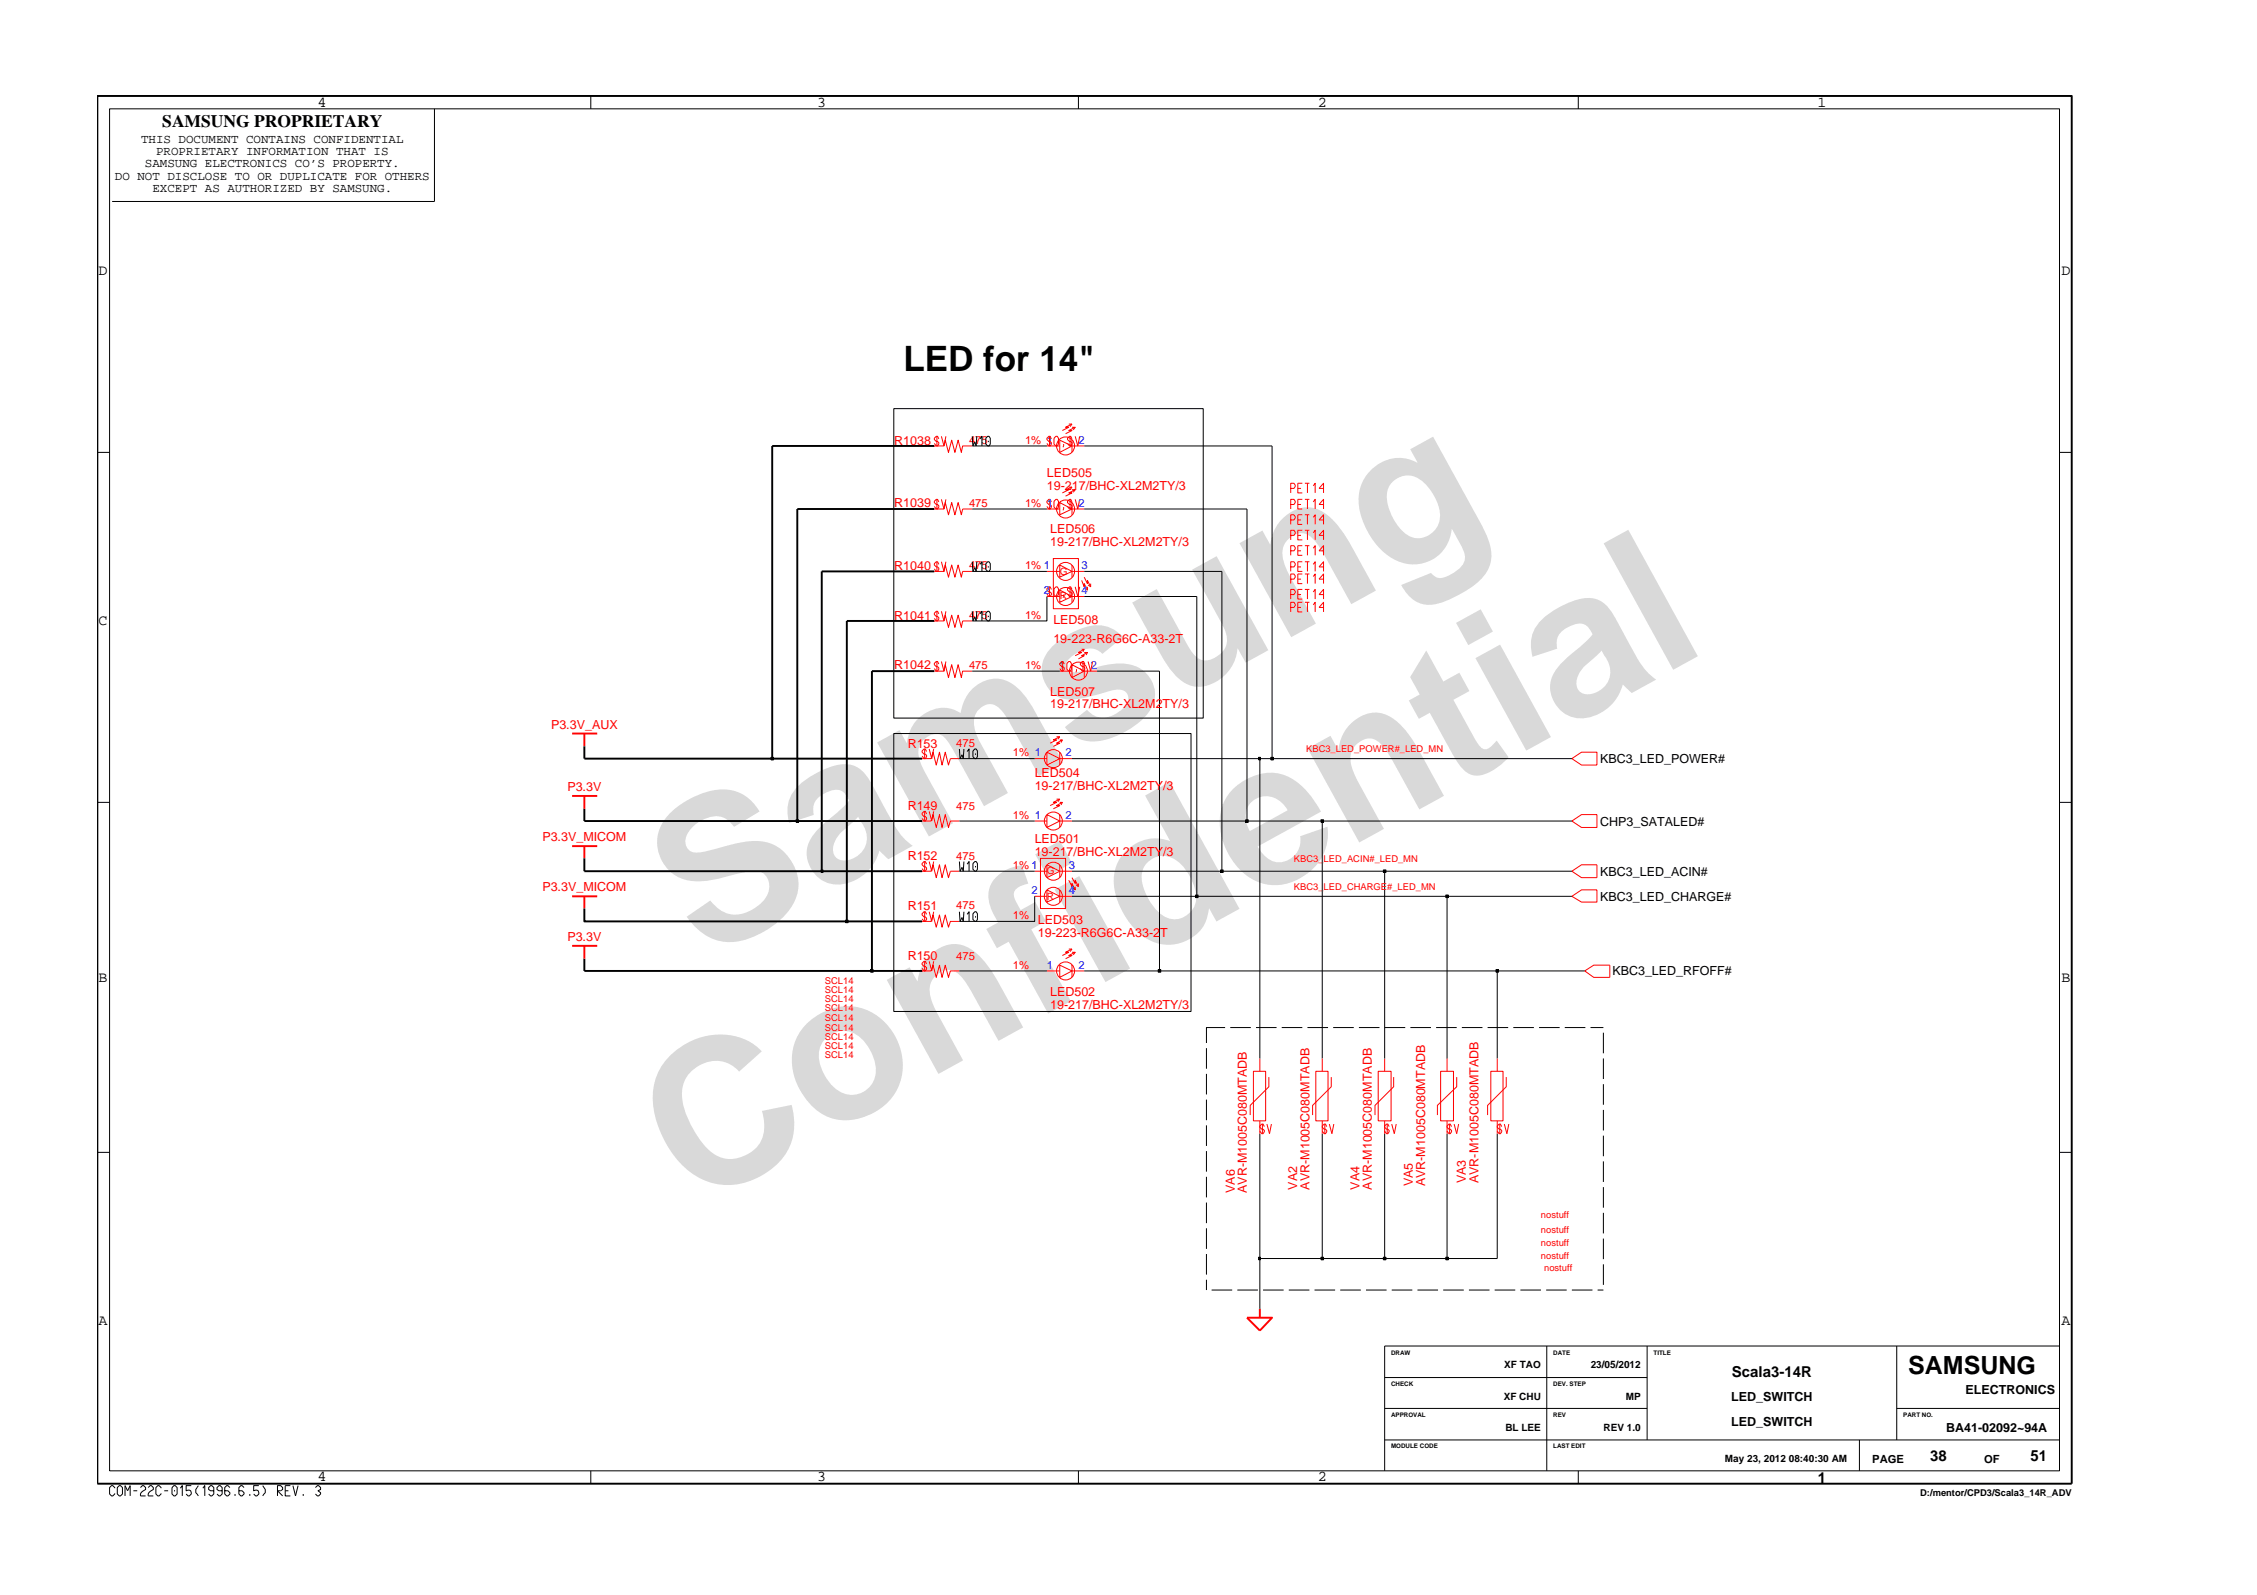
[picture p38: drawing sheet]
<svg xmlns="http://www.w3.org/2000/svg" width="297mm" height="210mm" viewBox="0 0 297 210" stroke-linecap="round" stroke-linejoin="round" font-family="sans-serif">
<defs><g id="words">
<g font-size="26.5" fill="#d9d9d9">
<text x="92.4" y="126.5" transform="rotate(-29 92.4 126.5)">Samsung</text>
<text x="91.1" y="159.2" transform="rotate(-29 91.1 159.2)">Confidential</text>
</g>
<text font-size="4.6" x="118.9" y="48.9">LED for 14&quot;</text>
<text font-size="3.3" x="251.1" y="180.8">SAMSUNG</text>
<text font-size="2.3" x="21.4" y="16.7">SAMSUNG PROPRIETARY</text>
<g font-size="2">
<text x="41.8" y="14">4</text>
<text x="107.6" y="14">3</text>
<text x="173.4" y="14">2</text>
<text x="239.2" y="14">1</text>
<text x="13" y="36.2">D</text>
<text x="271.3" y="36.2">D</text>
<text x="13" y="82.3">C</text>
<text x="13" y="129.2">B</text>
<text x="271.3" y="129.2">B</text>
<text x="13" y="174.4">A</text>
<text x="271.3" y="174.4">A</text>
<text x="227.9" y="181.2">Scala3-14R</text>
<text x="41.8" y="195">4</text>
<text x="107.6" y="195">3</text>
<text x="173.4" y="195">2</text>
<text x="239.3" y="195.1">1</text>
<text x="254" y="192.2">38</text>
<text x="267.2" y="192.2">51</text>
</g>
<g font-size="1.6">
<text x="15.1" y="23.7">DO NOT DISCLOSE TO OR DUPLICATE FOR OTHERS</text>
<text x="18.6" y="18.8">THIS DOCUMENT CONTAINS CONFIDENTIAL</text>
<text x="19.1" y="22">SAMSUNG ELECTRONICS CO’S PROPERTY.</text>
<text x="20.5" y="20.4">PROPRIETARY INFORMATION THAT IS</text>
<text x="20.1" y="25.3">EXCEPT AS AUTHORIZED BY SAMSUNG.</text>
<text x="210.6" y="100.4">KBC3_LED_POWER#</text>
<text x="210.6" y="108.6">CHP3_SATALED#</text>
<text x="210.6" y="115.3">KBC3_LED_ACIN#</text>
<text x="210.6" y="118.6">KBC3_LED_CHARGE#</text>
<text x="212.2" y="128.4">KBC3_LED_RFOFF#</text>
<text x="227.9" y="184.3">LED_SWITCH</text>
<text x="258.7" y="183.5">ELECTRONICS</text>
<text x="227.9" y="187.6">LED_SWITCH</text>
<text x="256.1" y="188.4">BA41-02092~94A</text>
</g>
<g font-size="1.6" fill="#f00">
<text x="117.7" y="58.5">R1038</text>
<text x="137.8" y="62.8">LED505</text>
<text x="137.8" y="64.4">19-217/BHC-XL2M2TY/3</text>
<text x="117.7" y="66.7">R1039</text>
<text x="138.2" y="70.2">LED506</text>
<text x="138.2" y="71.9">19-217/BHC-XL2M2TY/3</text>
<text x="117.7" y="75">R1040</text>
<text x="117.7" y="81.6">R1041</text>
<text x="138.6" y="82.1">LED508</text>
<text x="117.7" y="88.1">R1042</text>
<text x="138.6" y="84.6">19-223-R6G6C-A33-2T</text>
<text x="72.5" y="95.9">P3.3V_AUX</text>
<text x="138.2" y="91.6">LED507</text>
<text x="138.2" y="93.2">19-217/BHC-XL2M2TY/3</text>
<text x="119.5" y="98.4">R153</text>
<text x="74.7" y="104.2">P3.3V</text>
<text x="119.5" y="106.6">R149</text>
<text x="136.2" y="104">19-217/BHC-XL2M2TY/3</text>
<text x="136.2" y="102.3">LED504</text>
<text x="71.4" y="110.7">P3.3V_MICOM</text>
<text x="119.5" y="113.2">R152</text>
<text x="136.2" y="112.6">19-217/BHC-XL2M2TY/3</text>
<text x="136.2" y="110.9">LED501</text>
<text x="71.4" y="117.3">P3.3V_MICOM</text>
<text x="119.5" y="119.7">R151</text>
<text x="74.7" y="123.9">P3.3V</text>
<text x="136.6" y="123.3">19-223-R6G6C-A33-2T</text>
<text x="136.6" y="121.6">LED503</text>
<text x="119.5" y="126.3">R150</text>
<text x="138.2" y="131.1">LED502</text>
<text x="138.2" y="132.8">19-217/BHC-XL2M2TY/3</text>
<text x="192.9" y="155.7" transform="rotate(-90 192.9 155.7)">VA3</text>
<text x="194.6" y="155.7" transform="rotate(-90 194.6 155.7)">AVR-M1005C080MTADB</text>
<text x="162.5" y="157" transform="rotate(-90 162.5 157)">VA6</text>
<text x="164.1" y="157" transform="rotate(-90 164.1 157)">AVR-M1005C080MTADB</text>
<text x="170.7" y="156.6" transform="rotate(-90 170.7 156.6)">VA2</text>
<text x="172.3" y="156.6" transform="rotate(-90 172.3 156.6)">AVR-M1005C080MTADB</text>
<text x="178.9" y="156.6" transform="rotate(-90 178.9 156.6)">VA4</text>
<text x="180.5" y="156.6" transform="rotate(-90 180.5 156.6)">AVR-M1005C080MTADB</text>
<text x="186" y="156.1" transform="rotate(-90 186 156.1)">VA5</text>
<text x="187.6" y="156.1" transform="rotate(-90 187.6 156.1)">AVR-M1005C080MTADB</text>
</g>
<g font-size="1.5" fill="#f00">
<text x="127.5" y="58.5">475</text>
<text x="134.9" y="58.5">1% 1</text>
<text x="127.5" y="66.7">475</text>
<text x="134.9" y="66.7">1% 1</text>
<text x="127.5" y="74.9">475</text>
<text x="134.9" y="74.9">1% 1</text>
<text x="127.5" y="81.5">475</text>
<text x="134.9" y="81.5">1%</text>
<text x="127.5" y="88">475</text>
<text x="134.9" y="88">1%</text>
<text x="125.8" y="98.3">475</text>
<text x="133.3" y="99.5">1% 1</text>
<text x="125.8" y="106.6">475</text>
<text x="133.3" y="107.7">1% 1</text>
<text x="125.8" y="113.2">475</text>
<text x="125.8" y="119.7">475</text>
<text x="133.3" y="114.3">1% 1</text>
<text x="133.3" y="120.9">1%</text>
<text x="125.8" y="126.3">475</text>
<text x="133.3" y="127.6">1%</text>
</g>
<g font-size="1.5" fill="#00f">
<text x="141.9" y="58.5">2</text>
<text x="141.9" y="66.7">2</text>
<text x="142.4" y="74.9">3</text>
<text x="137.4" y="78.2">2</text>
<text x="142.4" y="78.2">4</text>
<text x="139.4" y="88">1</text>
<text x="143.6" y="88">2</text>
<text x="140.2" y="99.5">2</text>
<text x="140.2" y="107.7">2</text>
<text x="135.8" y="117.6">2</text>
<text x="140.7" y="114.3">3</text>
<text x="140.7" y="117.6">4</text>
<text x="137.8" y="127.6">1</text>
<text x="141.9" y="127.6">2</text>
</g>
<g font-size="1.5">
<text x="246.4" y="192.5">PAGE</text>
<text x="261.1" y="192.5">OF</text>
</g>
<g font-size="1.3" fill="#f00">
<text x="139.5" y="75.6">G</text>
<text x="139.5" y="78.8">R</text>
<text x="137.8" y="115.1">G</text>
<text x="137.8" y="118.4">R</text>
</g>
<g font-size="1.3">
<text x="197.9" y="184.2">XF CHU</text>
<text x="198" y="180.1">XF TAO</text>
<text x="209.3" y="180.1">23/05/2012</text>
<text x="214" y="184.2">MP</text>
<text x="198.1" y="188.3">BL LEE</text>
<text x="211" y="188.3">REV 1.0</text>
<text x="227" y="192.4">May 23, 2012 08:40:30 AM</text>
</g>
<g font-size="1.2" fill="#f00">
<text x="171.9" y="99">KBC3_LED_POWER#_LED_MN</text>
<text x="170.3" y="113.4">KBC3_LED_ACIN#_LED_MN</text>
<text x="170.3" y="117.1">KBC3_LED_CHARGE#_LED_MN</text>
<text x="108.6" y="129.5">SCL14</text>
<text x="108.6" y="131.9">SCL14</text>
<text x="108.6" y="130.7">SCL14</text>
<text x="108.6" y="133.1">SCL14</text>
<text x="108.6" y="134.4">SCL14</text>
<text x="108.6" y="135.7">SCL14</text>
<text x="108.6" y="136.8">SCL14</text>
<text x="108.6" y="138.1">SCL14</text>
<text x="108.6" y="139.3">SCL14</text>
<text x="202.8" y="160.3">nostuff</text>
<text x="202.8" y="162.3">nostuff</text>
<text x="202.8" y="164">nostuff</text>
<text x="202.8" y="165.6">nostuff</text>
<text x="203.2" y="167.2">nostuff</text>
</g>
<text font-size="1.2" x="252.7" y="196.9">D:/mentor/CPD3/Scala3_14R_ADV</text>
<g font-size=".8">
<text x="183.1" y="178.3">DRAW</text>
<text x="204.4" y="178.3">DATE</text>
<text x="217.6" y="178.3">TITLE</text>
<text x="183.1" y="182.3">CHECK</text>
<text x="204.4" y="182.3">DEV. STEP</text>
<text x="183.1" y="190.6">MODULE CODE</text>
<text x="183.1" y="186.5">APPROVAL</text>
<text x="204.4" y="190.6">LAST EDIT</text>
<text x="204.4" y="186.5">REV</text>
<text x="250.5" y="186.5">PART NO.</text>
</g>
</g></defs>
<g fill="none" stroke="#f00" stroke-width=".13">
<path d="M123.3 57.4v1.3M123.6 57.8l-.2-.4h-.2l-.2 .3v.1l.6 .5-.2 .4h-.2l-.2-.4M123.9 57.4l.3 1.3 .3-1.3M128 58.7h-1.3l-.2 .8-.4-1.6-.4 1.6-.4-1.6-.5 1.6-.4-1.6-.2 .8h-1.2v.1M137.8 58.7h1.7M138.1 57.4v1.3M138.4 57.8l-.2-.4h-.2l-.2 .3v.1l.6 .5-.2 .4h-.2l-.2-.4M138.7 57.7l.3-.3h.1l.2 .3v.7l-.2 .3h-.1l-.3-.3zM139.5 57.9l1.6 .8-1.6 .8zM140 58.4l-.1 .5M140.7 55.8h.4M140.8 57.4v1.3"/>
<path d="M141.1 56.2h.4l-.8 .5h.4l-.9 .4M141.1 55.8l-.9 .4h.5l-.9 .5M141.1 57.8l-.2-.4h-.2l-.2 .3v.1l.6 .5-.2 .4h-.2l-.2-.4M141.1 57.9v1.6M141.1 58.7h1.6M141.1 55.8l-.3 .3M141.5 56.2l-.2 .4M141.5 57.4l.3 1.3 .3-1.3M123 67h1.2l.2-.9 .4 1.6 .5-1.6 .4 1.6 .4-1.6 .4 1.6 .2-.7h1.3M123 75.2h1.2l.2-.8 .4 1.6 .5-1.6 .4 1.6 .4-1.6 .4 1.6 .2-.8h1.3M123.3 65.7v1.3M123.3 73.9v1.3"/>
<path d="M123.6 74.3l-.2-.4h-.2l-.2 .3v.2l.6 .4-.2 .4h-.2l-.2-.3M123.6 66.1l-.2-.4h-.2l-.2 .3v.1l.2 .3h.2l.2 .2-.2 .4h-.2l-.2-.4M123.9 73.9l.3 1.3 .3-1.3M123.9 65.7l.3 1.3 .3-1.3M137.8 67h1.7M137.8 75.2h1.7M137.8 78.5h1.7M138.1 65.7v1.3M138.1 77.2v1.3M138.4 77.6l-.2-.4h-.2l-.2 .3v.2l.2 .2h.2l.2 .2-.2 .4h-.2l-.2-.3M138.4 66.1l-.2-.4h-.2l-.2 .3v.1l.2 .3h.2l.2 .2-.2 .4h-.2l-.2-.4M138.6 73.5h3.3v6.6h-3.3z"/>
<path d="M138.6 73.5v.1M138.7 77.5l.3-.3h.1l.2 .3v.7l-.2 .3h-.1l-.3-.3zM138.7 66l.3-.3h.1l.2 .3v.7l-.2 .3h-.1l-.3-.3zM139.5 66.1l1.6 .9-1.6 .7zM139.5 74.4l1.6 .8-1.6 .8zM139.5 77.7l1.6 .8-1.6 .8zM140 78.2l-.1 .5M140 66.7l-.1 .5M140.7 64.1h.4M140.8 65.7v1.3M140.8 77.2v1.3M141.1 64.4h.4l-.8 .5h.4l-.9 .4"/>
<path d="M141.1 64.1l-.9 .3h.5l-.9 .5M141.1 77.6l-.2-.4h-.2l-.2 .3v.2l.6 .4-.2 .4h-.2l-.2-.3M141.1 66.1l-.2-.4h-.2l-.2 .3v.1l.6 .5-.2 .4h-.2l-.2-.4M141.1 66.1v1.6M141.1 74.4v1.6M141.1 77.7v1.6M141.1 67h1.6M141.1 64.1l-.3 .3M141.1 75.2h1.6M141.1 78.5h1.6M141.5 64.4l-.2 .4M141.5 77.2l.3 1.3 .3-1.3"/>
<path d="M141.5 65.7l.3 1.3 .3-1.3M142.4 76.4l.3 .8v-.4l.4 .9v-.5M142.7 76l.4 .8v-.4l.4 .8M142.8 77.4l.3 .3M143.2 77l.3 .2M143.5 76.8v.4M169.9 74.6h.4l.2-.2-.2-.5h-.4v1.3M169.9 79.9h.4l.2-.2-.2-.4h-.4v1.2M169.9 78.2h.4l.2-.2-.2-.4h-.4v1.2M169.9 76.2h.4l.2-.2-.2-.5h-.4v1.3M169.9 70.5h.4l.2-.3-.2-.4h-.4v1.2M169.9 72.5h.4l.2-.3-.2-.4h-.4v1.3"/>
<path d="M169.9 64.3h.4l.2-.3-.2-.4h-.4v1.3M169.9 68.4h.4l.2-.2-.2-.5h-.4v1.3M169.9 66.4h.4l.2-.3-.2-.4h-.4v1.3M170.8 74.6h.4M170.8 79.9h.4M170.8 78.2h.4M170.8 76.2h.4M170.8 70.5h.4M170.8 72.5h.4M170.8 64.3h.4M170.8 68.4h.4M170.8 66.4h.4"/>
<path d="M171.4 73.9h-.6v1.3h.6M171.4 79.3h-.6v1.2h.6M171.4 77.6h-.6v1.2h.6M171.4 75.5h-.6v1.3h.6M171.4 69.8h-.6v1.2h.6M171.4 71.8h-.6v1.3h.6M171.4 63.6h-.6v1.3h.6M171.4 67.7h-.6v1.3h.6M171.4 65.7h-.6v1.3h.6M171.7 73.9h.6M171.7 79.3h.6M171.7 77.6h.6"/>
<path d="M171.7 75.5h.6M171.7 69.8h.6M171.7 71.8h.6M171.7 63.6h.6M171.7 67.7h.6M171.7 65.7h.6M172.1 63.6v1.3M172.1 65.7v1.3M172.1 67.7v1.3M172.1 69.8v1.2M172.1 71.8v1.3M172.1 73.9v1.3"/>
<path d="M172.1 75.5v1.3M172.1 77.6v1.2M172.1 79.3v1.2M172.8 74.3l.3-.4v1.3M172.8 79.6l.3-.3v1.2M172.8 77.9l.3-.3v1.2M172.8 75.9l.3-.4v1.3M172.8 70.1l.3-.3v1.2M172.8 72.2l.3-.4v1.3M172.8 63.9l.3-.3v1.3M172.8 68.1l.3-.4v1.3M172.8 66.1l.3-.4v1.3"/>
<path d="M174.2 74.6h-.6l.6-.7v1.3M174.2 79.9h-.6l.6-.6v1.2M174.2 78.2h-.6l.6-.6v1.2M174.2 76.2h-.6l.6-.7v1.3M174.2 70.5h-.6l.6-.7v1.2M174.2 72.5h-.6l.6-.7v1.3M174.2 64.3h-.6l.6-.7v1.3M174.2 68.4h-.6l.6-.7v1.3M174.2 66.4h-.6l.6-.7v1.3M121.4 99.8h1.1l.3-.8 .4 1.7 .4-1.7 .4 1.7 .4-1.7 .4 1.7 .3-.9h1.2M121.7 98.6v1.2M121.9 98.9l-.1-.3h-.2l-.2 .2v.2l.5 .4-.1 .4h-.2l-.2-.3"/>
<path d="M122.3 98.6l.3 1.2 .3-1.2M123 88.3h1.2l.2-.8 .4 1.7 .5-1.7 .4 1.7 .4-1.7 .4 1.7 .2-.9h1.3M123.3 80.4v1.3M123.3 87.1v1.2M123.6 87.4l-.2-.3h-.2l-.2 .2v.2l.6 .4-.2 .4h-.2l-.2-.3M123.6 80.8l-.2-.4h-.2l-.2 .3v.2l.2 .2h.2l.2 .2-.2 .4h-.2l-.2-.3M123.9 87.1l.3 1.2 .3-1.2M123.9 80.4l.3 1.3 .3-1.3M128 81.7h-1.3l-.2 .9-.4-1.6-.4 1.6-.4-1.6-.5 1.6-.4-1.6-.2 .7h-1.2v.1M136.2 99.8h1.6M137.8 99l1.7 .8-1.7 .9zM139.1 97h.4"/>
<path d="M139.5 97.4h.3l-.7 .4h.4l-.9 .4M139.5 97l-.9 .4h.5l-.9 .4M139.5 99v1.7M139.5 88.3h1.6M139.5 99.8h1.6M139.5 97l-.3 .3M139.8 97.4l-.2 .3M139.8 87.1v1.2M140.1 87.4l-.2-.3h-.2l-.2 .2v.2l.6 .4-.2 .4h-.2l-.2-.3M140.4 87.3l.3-.2h.1l.2 .2v.8l-.2 .2h-.1l-.3-.2zM141.1 87.5l1.6 .8-1.6 .9zM141.7 88.1l-.1 .4"/>
<path d="M142.4 85.4h.3M142.5 87.1v1.2M142.7 85.9h.4l-.7 .4h.3l-.8 .4M142.7 85.4l-.8 .5h.5l-.9 .4M142.7 87.5v1.7M142.7 88.3h1.7M142.7 85.4l-.2 .4M142.8 87.4l-.2-.3h-.2l-.2 .2v.2l.6 .4-.2 .4h-.2l-.2-.3M143.1 85.9l-.2 .3M143.2 87.1l.3 1.2 .3-1.2M206.9 99.8l1.2-.8h2.1v1.7h-2.1zM121.4 114.7h1.1l.3-.9 .4 1.7 .4-1.7 .4 1.7 .4-1.7 .4 1.7 .3-.8h1.2"/>
<path d="M121.4 108h1.1l.3-.8 .4 1.7 .4-1.7 .4 1.7 .4-1.7 .4 1.7 .3-.9h1.2M121.7 106.8v1.2M121.7 113.4v1.3M121.7 120v1.3M121.9 107.1l-.1-.3h-.2l-.2 .2v.2l.5 .4-.1 .4h-.2l-.2-.3M121.9 113.7l-.1-.3h-.2l-.2 .2v.2l.5 .4-.1 .5h-.2l-.2-.4M122.3 106.8l.3 1.2 .3-1.2M122.3 113.4l.3 1.3 .3-1.3M122.3 120l.3 1.3 .3-1.3M136.2 114.7h1.6M136.2 118h1.6M136.2 108h1.6"/>
<path d="M136.9 113h3.3v6.6h-3.3zM136.9 113v.1M137.8 117.1l1.7 .9-1.7 .7zM137.8 107.2l1.7 .8-1.7 .9zM137.8 113.8l1.7 .9-1.7 .8zM139.1 105.2h.4M139.5 105.6h.3l-.7 .4h.4l-.9 .4M139.5 105.2l-.9 .4h.5l-.9 .4M139.5 114.7h1.6M139.5 107.2v1.7M139.5 113.8v1.7M139.5 117.1v1.6"/>
<path d="M139.5 118h1.6M139.5 108h1.6M139.5 105.2l-.3 .3M139.8 105.6l-.2 .3M140.7 115.8l.4 .9v-.4l.4 .8v-.4M141.1 115.5l.4 .8v-.5l.4 .9M141.2 116.9l.3 .2M141.6 116.4l.3 .3M141.9 116.3v.4M206.9 118l1.2-.9h2.1v1.6h-2.1zM206.9 108l1.2-.8h2.1v1.7h-2.1zM206.9 114.7l1.2-.9h2.1v1.7h-2.1z"/>
<path d="M121.4 121.3h1.1l.3-.9 .4 1.6 .4-1.6 .4 1.6 .4-1.6 .4 1.6 .3-.7h1.2M121.7 126.5v1.3M121.9 126.8l-.1-.3h-.2l-.2 .3v.1l.5 .5-.1 .4h-.2l-.2-.4M121.9 120.3l-.1-.3h-.2l-.2 .2v.2l.5 .4-.1 .5h-.2l-.2-.4M122.3 126.5l.3 1.3 .3-1.3M126.3 127.8h-1.2l-.3 .8-.4-1.6-.4 1.6-.4-1.6-.4 1.6-.4-1.6-.3 .8h-1.1v.1M137.8 127.8h1.7M139.5 127l1.6 .8-1.6 .8zM140.7 124.9h.4M141.1 125.3h.4l-.8 .4h.4l-.9 .5M141.1 124.9l-.9 .4h.5l-.9 .4M141.1 127v1.6"/>
<path d="M141.1 127.8h1.6M141.1 124.9l-.3 .3M141.5 125.3l-.2 .4M165.8 139.3v1.7M174 139.3v1.7M182.2 139.3v1.7M190.4 139.3v1.7M197 139.3v1.7M208.6 127.8l1.1-.8h2.2v1.6h-2.2zM165 141h1.6v6.5h-1.6zM165.8 147.5v1.7M166.1 147.9v1.3"/>
<path d="M166.4 148.3l-.2-.4h-.1l-.3 .3v.2l.3 .2h.1l.2 .2-.2 .4h-.1l-.3-.3M166.7 147.9l.4 1.3 .2-1.3M167 141.7v1.3l-2.5 2.5v1.2M173.2 141h1.6v6.5h-1.6zM174 147.5v1.7M174.4 147.9v1.3M174.6 148.3l-.2-.4h-.1l-.3 .3v.2l.3 .2h.1l.2 .2-.2 .4h-.1l-.3-.3M174.9 147.9l.4 1.3 .2-1.3M175.2 141.7v1.3l-2.5 2.5v1.2M181.4 141h1.7v6.5h-1.7zM182.2 147.5v1.7M182.6 147.9v1.3"/>
<path d="M182.8 148.3l-.1-.4h-.2l-.3 .3v.2l.3 .2h.2l.1 .2-.1 .4h-.2l-.3-.3M183.2 147.9l.3 1.3 .3-1.3M183.4 141.7v1.3l-2.4 2.5v1.2M189.6 141h1.7v6.5h-1.7zM190.4 147.5v1.7M190.8 147.9v1.3M191 148.3l-.1-.4h-.2l-.3 .3v.2l.6 .4-.1 .4h-.2l-.3-.3M191.4 147.9l.3 1.3 .3-1.3M191.7 141.7v1.3l-2.5 2.5v1.2M196.2 141h1.6v6.5h-1.6zM197 147.5v1.7M197.4 147.9v1.3"/>
<path d="M197.6 148.3l-.1-.4h-.2l-.3 .3v.2l.3 .2h.2l.1 .2-.1 .4h-.2l-.3-.3M198 147.9l.3 1.3 .3-1.3M198.2 141.7v1.3l-2.4 2.5v1.2"/>
<circle cx="140.2" cy="58.7" r="1.19"/>
<circle cx="140.2" cy="78.5" r="1.19"/>
<circle cx="140.2" cy="75.2" r="1.19"/>
<circle cx="140.2" cy="67" r="1.19"/>
<circle cx="138.6" cy="99.8" r="1.19"/>
<circle cx="141.9" cy="88.3" r="1.19"/>
<circle cx="138.6" cy="118" r="1.19"/>
<circle cx="138.6" cy="108" r="1.19"/>
<circle cx="138.6" cy="114.7" r="1.19"/>
<circle cx="140.2" cy="127.8" r="1.19"/>
</g>
<path d="M75.3 96.5h3.3M76.9 96.5v1.7M75.3 118h3.3M75.3 104.7h3.3M75.3 111.4h3.3M76.9 104.7v1.7M76.9 111.4v1.6M76.9 118v1.6M75.3 124.5h3.3M76.9 124.5v1.7M164.1 173.4h3.3l-1.6 1.7zM165.8 172.2v1.2" fill="none" stroke="#f00" stroke-width=".25"/>
<g fill="none" stroke="#000" stroke-width=".13">
<path d="M14.4 14.3h256.6v179.3h-256.6zM57.2 14.3v12.2h-42.4M77.8 12.6v1.7M141.9 12.6v1.7M207.7 12.6v1.7M12.8 59.5h1.6M117.6 53.8h40.8v40.7h-40.8zM128 58.7h9.8M128 57.4v1.3l.3-.5 .2 .5 .1-1.3M129 57.8l.2-.4v1.3M129.7 57.7l.3-.3h.2l.1 .3v.7l-.1 .3h-.2l-.3-.3zM130.1 58v.2"/>
<path d="M142.7 58.7h24.7v41.1M271 59.5h1.7M128 75.2h9.8M128 67h9.8M128 73.9v1.3l.3-.5 .2 .5 .1-1.3M129 74.3l.2-.4v1.3M129.7 74.2l.3-.3h.2l.1 .3v.7l-.1 .3h-.2l-.3-.3zM130.1 74.5v.2M137.8 78.5v3.2h-9.8M142.7 78.5h14.8v39.5M142.7 75.2h18.1v39.5M142.7 67h21.4v41"/>
<path d="M101.5 99.7h.3v.3h-.3zM117.6 96.5h39.1v36.6h-39.1zM126.3 99.8h9.9M126.3 98.6l.1 1.2 .2-.5 .2 .5 .1-1.2M127.3 98.9l.2-.3v1.2M128 88.3h11.5M128 80.4v1.3l.3-.5 .2 .5 .1-1.3M128.3 98.6h.2l.1 .2v.8l-.1 .2h-.2l-.3-.2v-.8zM128.4 99.2v.1M129 80.8l.2-.4v1.3M130 80.4h.2l.1 .3v.8l-.1 .2h-.2l-.3-.2v-.8zM130.1 81v.2"/>
<path d="M141.1 99.8h65.8M144.4 88.3h8.2v39.5M165.6 99.7h.3v.3h-.3zM165.8 99.8v39.5M167.2 99.7h.4v.3h-.4zM12.8 105.6h1.6M104.8 107.9h.3v.3h-.3zM108.1 114.5h.2v.3h-.2zM126.3 114.7h9.9M126.3 108h9.9M126.3 113.4l.1 1.3 .2-.6 .2 .6 .1-1.3M126.3 120l.1 1.3 .2-.6 .2 .6 .1-1.3"/>
<path d="M127.3 113.7l.2-.3v1.3M128.3 113.4h.2l.1 .2v.8l-.1 .3h-.2l-.3-.3v-.8zM128.3 120h.2l.1 .2v.8l-.1 .3h-.2l-.3-.3v-.8zM128.4 114v.1M136.2 118v3.3h-9.9M141.1 118h65.8M141.1 114.7h65.8M141.1 108h65.8M157.3 117.8h.4v.3h-.4zM160.6 114.5h.4v.3h-.4zM163.9 107.9h.4v.3h-.4zM173.8 107.9h.4v.3h-.4z"/>
<path d="M174 108v31.3M182.1 114.5h.3v.3h-.3zM182.2 114.7v24.6M190.3 117.8h.3v.3h-.3zM190.4 118v21.3M271 105.6h1.7M111.3 121.1h.3v.3h-.3zM114.6 127.6h.3v.3h-.3zM126.3 127.8h11.5M127.3 120.3l.2-.3v1.3M128.4 120.6v.1M142.7 127.8h65.9"/>
<path d="M152.4 127.6h.4v.3h-.4zM158.8 137.9v2.7M161.2 135.2h-2.4v2.1M161.9 135.2h2.7M165.3 135.2h2.7M168.7 135.2h2.7M172.1 135.2h2.7M175.5 135.2h2.7M178.8 135.2h2.8M182.2 135.2h2.7M185.6 135.2h2.7M189 135.2h2.7"/>
<path d="M192.4 135.2h2.7M195.8 135.2h2.7M196.9 127.6h.3v.3h-.3zM197 127.8v11.5M199.2 135.2h2.7M202.6 135.2h2.7M205.9 135.2h2.7M209.3 135.2h1.7M211 135.9v2.7M211 139.3v2.7M12.8 151.7h1.6M158.8 141.3v2.7"/>
<path d="M158.8 144.7v2.7M158.8 148.1v2.7M158.8 151.5v2.7M158.8 154.9v2.7M158.8 158.3v2.7M165.8 149.2v23M174 149.2v16.4M182.2 149.2v16.4M190.4 149.2v16.4M197 149.2v16.4h-31.2M211 142.7v2.7M211 146.1v2.7"/>
<path d="M211 149.5v2.7M211 152.8v2.7M211 156.2v2.7M211 159.6v2.7M271 151.7h1.7M158.8 161.6v2.8M158.8 165v2.7M158.8 168.4v1.4M159.5 169.8h2.7M162.8 169.8h2.8M165.6 165.5h.3v.3h-.3zM166.2 169.8h2.7"/>
<path d="M169.6 169.8h2.7M173 169.8h2.7M173.8 165.5h.4v.3h-.4zM176.4 169.8h2.7M179.8 169.8h2.7M182.1 165.5h.3v.3h-.3zM183.2 169.8h2.7M186.5 169.8h2.8M189.9 169.8h2.7M190.3 165.5h.3v.3h-.3zM193.3 169.8h2.7M196.7 169.8h2.7"/>
<path d="M200.1 169.8h2.7M203.5 169.8h2.7M203.6 177.1v16.5M206.9 169.8h2.7M210.3 169.8h.7M211 163v2.7M211 166.4v2.7M216.8 177.1v12.4M249.6 177.1v12.4M271 177.1h-88.8v16.5M15.1 195.8l-.3-.3h-.1l-.3 .3v.8l.3 .3h.1l.3-.4M15.7 195.5h.2l.2 .3v.8l-.2 .3h-.2l-.3-.3v-.8z"/>
<path d="M16.5 196.9v-1.4l.3 .7 .3-.7v1.4M17.6 196.2h.5M18.5 195.8l.2-.3h.2l.3 .3v.2l-.5 .3-.2 .3v.3h.7M19.5 195.8l.3-.3h.1l.3 .3v.2l-.4 .3-.3 .3v.3h.7M21.2 195.8l-.3-.3h-.1l-.3 .3v.8l.3 .3h.1l.3-.4M21.6 196.2h.5M22.9 195.5h.2l.2 .3v.8l-.2 .3h-.2l-.3-.3v-.8zM23 196.1v.2M23.7 195.8l.3-.3v1.4M25.2 195.5h-.7v.7l.4-.1 .2 .1 .1 .2v.2l-.3 .3h-.1l-.3-.3M26.1 195.5l-.3 .5v.4l.3 .5M26.7 195.8l.3-.3v1.4"/>
<path d="M28.1 196.2h-.4l-.2-.2v-.2l.2-.3h.2l.2 .3v.8l-.2 .3h-.2l-.2-.3M29.2 196.2h-.4l-.2-.2v-.2l.2-.3h.2l.2 .3v.8l-.2 .3h-.2l-.2-.3M30.3 195.8l-.3-.3h-.2l-.2 .3v.8l.2 .3h.2l.3-.3v-.2l-.3-.2h-.4M30.9 196.6v.3M32.1 195.8l-.2-.3h-.2l-.3 .3v.8l.3 .3h.2l.2-.3v-.2l-.2-.2h-.5M32.9 196.6v.3M34.1 195.5h-.7v.7l.4-.1 .2 .1 .1 .2v.2l-.3 .3h-.2l-.2-.3M34.6 195.5l.3 .5v.4l-.3 .5M36.5 196.9v-1.4h.4l.3 .3v.2l-.3 .2h-.4l.7 .7M37.5 196.2h.5M38.2 195.5h-.7v1.4h.7M38.6 195.5l.3 1.4 .3-1.4"/>
<path d="M39.9 196.6v.3M41.5 195.8l.3-.3h.1l.3 .3v.2l-.3 .2 .3 .2v.2l-.3 .3h-.1l-.3-.3M77.8 193.6v1.7M141.9 193.6v1.7M182.2 189.5h88.8M182.2 185.3h34.6M182.2 181.3h34.6M207.7 193.6v1.7M244.7 189.5v4.1M249.6 185.3h21.4"/>
</g>
<g fill="#000">
<path d="M101.5 99.7h.3v.3h-.3z" fill-rule="evenodd"/>
<path d="M104.8 107.9h.3v.3h-.3z" fill-rule="evenodd"/>
<path d="M108.1 114.5h.2v.3h-.2z" fill-rule="evenodd"/>
<path d="M157.3 117.8h.4v.3h-.4z" fill-rule="evenodd"/>
<path d="M160.6 114.5h.4v.3h-.4z" fill-rule="evenodd"/>
<path d="M163.9 107.9h.4v.3h-.4z" fill-rule="evenodd"/>
<path d="M165.6 99.7h.3v.3h-.3z" fill-rule="evenodd"/>
<path d="M167.2 99.7h.4v.3h-.4z" fill-rule="evenodd"/>
<path d="M173.8 107.9h.4v.3h-.4z" fill-rule="evenodd"/>
<path d="M182.1 114.5h.3v.3h-.3z" fill-rule="evenodd"/>
<path d="M190.3 117.8h.3v.3h-.3z" fill-rule="evenodd"/>
<path d="M111.3 121.1h.3v.3h-.3z" fill-rule="evenodd"/>
<path d="M114.6 127.6h.3v.3h-.3z" fill-rule="evenodd"/>
<path d="M152.4 127.6h.4v.3h-.4z" fill-rule="evenodd"/>
<path d="M196.9 127.6h.3v.3h-.3z" fill-rule="evenodd"/>
<path d="M165.6 165.5h.3v.3h-.3z" fill-rule="evenodd"/>
<path d="M173.8 165.5h.4v.3h-.4z" fill-rule="evenodd"/>
<path d="M182.1 165.5h.3v.3h-.3z" fill-rule="evenodd"/>
<path d="M190.3 165.5h.3v.3h-.3z" fill-rule="evenodd"/>
</g>
<path d="M12.8 12.6h259.9v182.7h-259.9zM123 58.7h-21.4v41.1M123 75.2h-14.9v39.5M123 67h-18.1v41M76.9 98.2v1.6h44.5M123 88.3h-8.2v39.5M123 81.7h-11.6v39.6M76.9 119.6v1.7h34.5M76.9 106.4v1.6h44.5M76.9 113v1.7h44.5M76.9 126.2v1.6h44.5M111.4 121.3h10" fill="none" stroke="#000" stroke-width=".25"/>
<use href="#words"/>
</svg>
